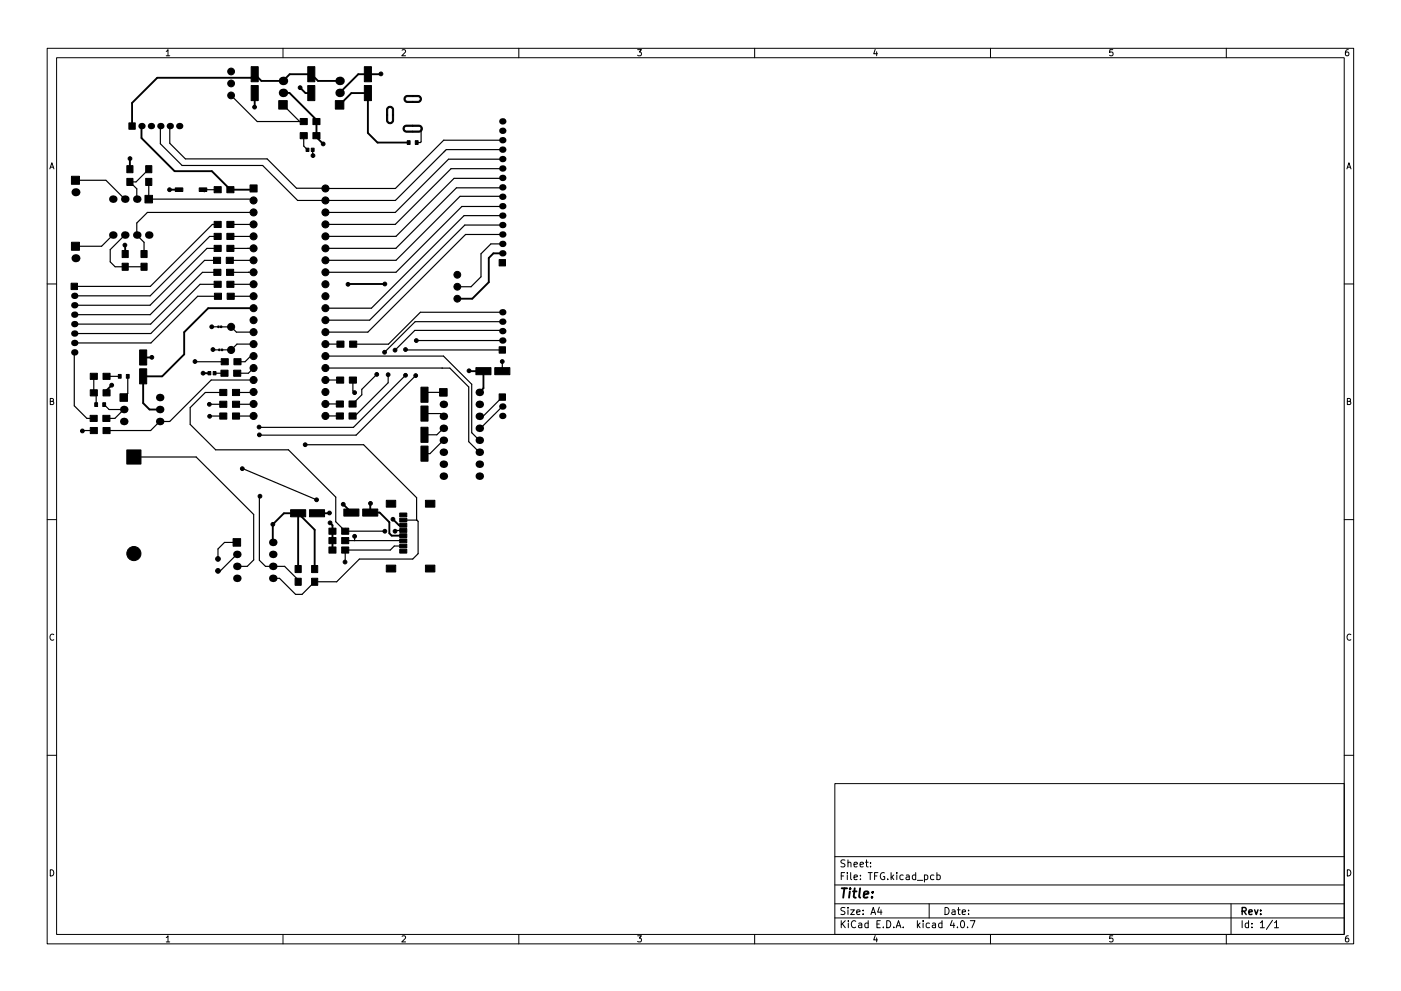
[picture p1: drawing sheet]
<svg xmlns="http://www.w3.org/2000/svg" width="297mm" height="210mm" viewBox="0 0 297 210" stroke-linecap="round" stroke-linejoin="round" font-family="sans-serif">
<g fill="none" stroke="#000" stroke-width=".21">
<path d="M10 10.2h277v190.1h-277zM12 12.2h273v186.1h-273zM35.2 10.9l.4-.4v1.3M35.2 11.8h.8M60 10.2v2M85.2 10.7l.5-.2 .3 .4-.8 .9h.8M110 10.2v2M135.2 10.5h.8l-.4 .5 .3 .2v.5l-.2 .1-.5-.1M160 10.2v2M185.6 10.5l-.4 .9h.9M185.9 11v.8M210 10.2v2"/>
<path d="M235.9 10.5h-.6l-.1 .7 .7-.1v.6l-.2 .1-.5-.1M260 10.2v2M285.9 10.5l-.4 .1-.2 .2-.1 .8 .3 .2 .4-.1v-.6l-.4-.1-.3 .3M10.6 35.8l.4-1.3 .4 1.3M10.7 35.5h.6M285.6 35.8l.4-1.3 .4 1.3M285.7 35.5h.6M10 60.2h2M285 60.2h2M10.7 85.2l.5-.1 .1-.4-.6-.2v1.3h.5l.2-.4-.3-.2M285.7 85.2l.5-.1 .1-.4-.6-.2v1.3h.5l.2-.4-.3-.2M10 110.2h2"/>
<path d="M285 110.2h2M11.4 134.7a.58 .58 0 0 0-.8 .5 .58 .58 0 0 0 .8 .5M286.4 134.7a.58 .58 0 0 0-.8 .5 .58 .58 0 0 0 .8 .5M10 160.2h2M177 166.3h108v32h-108zM285 160.2h2M10.7 184.5a.66 .66 0 0 1 .7 .7 .66 .66 0 0 1-.7 .6zM35.2 198.9l.4-.4v1.3M35.2 199.8h.8M60 198.3v2M85.2 198.7l.5-.2 .3 .4-.8 .9h.8M110 198.3v2"/>
<path d="M135.2 198.5h.8l-.4 .5 .3 .2v.5l-.2 .1-.5-.1M160 198.3v2M177 194.8h108M177 191.8h108M177 187.8h108M177 181.8h108M178.4 195.3v1.5M178.4 185.8h.5M178.6 196l.6 .8M179.1 185.1h-.7v1.5M179.1 192.6l-.5-.1-.2 .2v.4l.6 .3 .1 .3-.2 .3h-.6M179.1 182.5l-.5-.1-.2 .2v.4l.6 .3 .1 .3-.2 .3h-.6"/>
<path d="M179.2 195.3l-.8 .9M179.6 185.1v.2M179.6 185.6v1M179.8 192.5v.2M179.8 183.1l.2-.2 .4 .1v.9M179.8 182.4v1.5M179.8 193v1M179.9 195.3v.2M179.9 195.8v1M180.4 193h.7l-.7 1h.7M180.4 185.1v1.3l.2 .2M181.1 186.1l.7-.1-.1-.3-.4-.1-.2 .2v.8h.6"/>
<path d="M181.1 183.4l.7-.1-.1-.3-.4-.1-.2 .2v.8h.6M181.4 195.5a.71 .71 0 0 0-1 .5 .71 .71 0 0 0 .7 .8l.3-.1M181.6 193.5l.8-.1-.1-.3-.4-.1-.3 .2 .1 .8h.6M182.1 195.9h.5l.1 .9M182.4 183.4l.7-.1-.1-.3-.4-.1-.2 .2v.8h.6M182.4 186.5v.1M182.4 185.7v.1M182.7 196.2l-.5 .1-.2 .2 .2 .3h.5M183 193.9v.1M183 193.1v.1M183.5 182.9h.6M183.7 182.4v1.3l.4 .2"/>
<path d="M184.1 195.9l-.5-.1-.2 .3 .1 .7h.6M184.1 195.3v1.5M184.1 185.1h.8M184.5 185.1v1.5M184.6 183.8v.1M184.6 183v.1M184.6 194l.5-1.5 .5 1.5M184.8 193.6h.7M185.4 185.8h.5M185.6 198.5l-.4 .9h.9M185.9 199v.8M185.9 196h.5"/>
<path d="M186.1 185.1h-.7v1.5M186.4 192.5l-.3 1h.9M186.6 195.3h-.7v1.5h.7M186.8 193v1M187.3 196.7v.1M187.5 185.2a.7 .7 0 0 0-.9 .7 .7 .7 0 0 0 .9 .7l.1-.6h-.3M188 195.3a.76 .76 0 0 1 .9 .8 .76 .76 0 0 1-.9 .7zM188.2 186.5v.1M188.9 185.1v1.5M189.1 186.1l.4 .5M189.5 196.7v.1M189.5 185.6l-.6 .6"/>
<path d="M190 196.8l.5-1.5 .5 1.5M190.1 185.1v.2M190.1 196.4h.8M190.1 185.6v1M191.5 196.7v.1M191.5 185.7l-.4-.1-.3 .3 .1 .7h.6M192.1 185.7h.6l.1 .9M192.8 186l-.5 .1-.2 .2 .2 .3h.5M194.1 185.7l-.4-.1-.3 .3 .2 .7h.5M194.1 185.1v1.5M194.5 195.3v1.5M194.5 186.8h1.1"/>
<path d="M194.6 196.3l.5 .5M195.1 195.8l-.6 .6M195.7 195.3v.2M195.7 195.8v1M196 185.7l.4-.1 .3 .3-.1 .7h-.6M196 185.6v1.5M197 191.8v3M197.1 195.9l-.5-.1-.2 .3 .1 .7h.6M197.7 195.9h.6l.1 .9M198 185.7l-.4-.1-.3 .3 .1 .7h.6M198.4 196.2l-.5 .1-.3 .2 .3 .3h.5M198.6 185.7l.5-.1 .3 .3-.2 .7h-.6"/>
<path d="M198.6 185.1v1.5M199.7 195.9l-.4-.1-.3 .3 .1 .7h.6M199.7 195.3v1.5M200.4 192.5a.76 .76 0 0 1 .8 .8 .76 .76 0 0 1-.8 .7zM201.9 193.1h.5l.1 .9M201.9 195.3l-.4 1h.9M202.2 195.8v1M202.5 193.4l-.5 .1-.2 .2 .2 .3h.5M203 196.7v.1M203 193h.6M203.2 192.5v1.3l.4 .2M203.9 195.4l.1-.1a.8 .8 0 0 1 .5 .8 .8 .8 0 0 1-.5 .7 1 1 0 0 1-.1-1.4z"/>
<path d="M204 193.5l.7-.1-.1-.3-.4-.1-.2 .2 .1 .8h.5M205.1 196.7v.1M205.4 193.9v.1M205.4 193.1v.1M205.7 195.3h1l-.6 1.5M210 198.3v2M235.9 198.5h-.6l-.1 .7 .7-.1v.6l-.2 .1-.5-.1M260 198.3v2M261 191.8v6.5M263.4 195.3v1.5M264.7 195.9l-.4-.1-.3 .3 .1 .7h.6M264.7 195.3v1.5"/>
<path d="M265.4 196.7v.1M265.4 195.9v.1M267.2 195.8l.4-.5v1.5M267.2 196.8h.9M269.8 195.3l-1.3 1.9M270.2 195.8l.4-.5v1.5M270.2 196.8h.9M285.7 184.5a.66 .66 0 0 1 .7 .7 .66 .66 0 0 1-.7 .6zM285.9 198.5l-.4 .1-.2 .3-.1 .7 .3 .2 .4-.1v-.6l-.4-.1-.3 .3"/>
</g>
<path d="M263.4 193.3l.7-.1 .1-.2-.1-.3-.7-.2v1.5M263.7 193.3l.5 .7M264.8 193.5l.7-.1-.1-.3-.4-.1-.2 .2 .1 .8h.5M266 193l.4 1 .3-1M267.3 193.9v.1M267.3 193.1v.1" fill="none" stroke="#000" stroke-width=".3"/>
<g fill="none" stroke="#000" stroke-width=".4">
<path d="M54 19.7v3M60 19.7h1.4l5.7 5.7v3.7l1.4 1.4M63.6 18.6l1.2 1.1h1.2M72 17.2h-4.6l-1.4-1.5h-4.6l-1.4 1.5h-4.6l-1.4-1.5-.8 .8h-19.9l-5.3 5.3v4.9M80.8 15.7h-4.8l-4 4M27.5 33.7v2.2M27.6 33.6l-.1 .1M30 26.7v2.6l7 7h7.9l4 3.9h4.6l.3-.2M72 22.2l2.5-2.5h3.5v8.5l2 2h6.7M26.5 52v1.9M35.9 40.2h2.1M35.9 40.2v.1"/>
<path d="M106.5 53.7h-1.9l-1 1v5.2l-3.5 3.5h-3.1M32.2 75.8h-1.8M43.1 79.2h.1M43.1 79.2h1.3M53.8 65.4h-9.7l-5 5.1v4.7l-4.7 4.6h-4v5.7l1.3 1.4h2.2M81.6 60.3h-7.8M99.4 78.7h3.1v3.7l-.9 .8M23.7 81.7l-1.1 1.1v.5M63.2 108.9h-3l-2.4 2.4v3.8M63.2 108.9v11.8M63.2 108.9l3.5 3.5v8.3M69.8 108.8l-2.6 .1"/>
<path d="M70 110.9l.5 .5v5.3M72.8 107l1.7 1.7M78.5 106.8v1.9h2l2 2.1v2.4l.5 .4h2.5M83.3 110.2l1.3 1.2h.9M178.5 188.5h1.1M179 188.5l-.2 2M180.2 189.1l-.2 1.4M180.3 188.5l-.1 .2M180.8 189.1h.8M181.2 188.5l-.2 1.7 .1 .2 .3 .1M182.4 188.5l-.3 1.7 .3 .3M183.1 189.8l1-.2v-.4h-.8l-.2 1 .2 .3 .6-.1"/>
<path d="M184.9 190.3v.2M185 189.2v.2"/>
</g>
<g fill="#000" stroke="#000" stroke-width=".21">
<path d="M53.3 14.1h1.4v3.2h-1.4zM53.3 18.1h1.4v3.2h-1.4zM65.3 14.1h1.4v3.2h-1.4zM65.3 18.1h1.4v3.2h-1.4zM77.3 14.1h1.4v3.2h-1.4zM15.2 37.4h1.7v1.7h-1.7zM26.9 35.1h1.3v1.5h-1.3zM26.9 37.8h1.3v1.5h-1.3zM27.3 26.1h1.4v1.3h-1.4zM30.9 35.1h1.3v1.5h-1.3zM30.9 37.8h1.3v1.5h-1.3zM45.4 39.6h1.5v1.3h-1.5z"/>
<path d="M48.1 39.6h1.5v1.3h-1.5zM59.1 21.3h1.8v1.8h-1.8zM63.6 28.1h1.5v1.3h-1.5zM64.9 31.4h.6v.7h-.6zM63.6 25.1h1.5v1.3h-1.5zM66 31.4h.6v.7h-.6zM66.3 28.1h1.5v1.3h-1.5zM66.3 25.1h1.5v1.3h-1.5zM71.1 21.3h1.8v1.8h-1.8zM77.3 18.1h1.4v3.2h-1.4zM82 24.4h.2v1.3l.5 .3 .5-.3v-1.3h.2v1.2l-.3 .5-.5 .1-.5-.3zM82.2 22.8l.6-.2 .5 .2 .1 .4v1.2h-.2v-1.3l-.5-.3-.5 .3v1.3h-.2v-1.2z"/>
<path d="M83.3 24.3l.1 .1zM86.4 29.8h.6v.8h-.6zM87.5 20.2l1.5 .2 .3 .5-.1 .5-.5 .3h-1.2v-.2l1.3-.1 .3-.4-.3-.5h-1.3zM85.9 20.5l.4-.2 1.2-.1v.3h-1.3l-.3 .5 .3 .4 1.3 .1v.2h-1.2l-.4-.1-.2-.5zM87.5 26.5l1.7 .1 .3 .5v.6l-.6 .3h-1.4v-.2h1.5l.3-.5-.3-.5h-1.5zM85.7 26.8l.4-.2 1.4-.1v.3h-1.5l-.3 .5 .3 .5h1.5v.2l-1.7-.1-.3-.5zM87.4 26.6l.1 .1zM87.4 21.6l.1 .1zM88.1 29.8h.6v.8h-.6zM15.2 51.4h1.7v1.7h-1.7zM25.9 53.1h1.3v1.5h-1.3zM25.9 55.8h1.3v1.5h-1.3z"/>
<path d="M30.7 41.4h1.6v1.6h-1.6zM29.9 55.8h1.3v1.5h-1.3zM29.9 53.1h1.3v1.5h-1.3zM37.2 39.9h1.6v.7h-1.6zM42.2 39.9h1.6v.7h-1.6zM45.3 54.6h1.5v1.3h-1.5zM45.3 57.1h1.5v1.3h-1.5zM45.4 47h1.5v1.3h-1.5zM45.4 49.5h1.5v1.3h-1.5zM45.4 52h1.5v1.3h-1.5zM48 54.6h1.5v1.3h-1.5zM48 57.1h1.5v1.3h-1.5z"/>
<path d="M48.1 47h1.5v1.3h-1.5zM48.1 49.5h1.5v1.3h-1.5zM48.1 52h1.5v1.3h-1.5zM53 39.2h1.5v1.5h-1.5zM105.8 55.1h1.4v1.3h-1.4zM15.1 60.1h1.3v1.3h-1.3zM19.1 79.2h1.5v1.3h-1.5zM21.8 79.2h1.5v1.3h-1.5zM25.1 79.4h.6v.8h-.6zM26.8 79.4h.6v.8h-.6zM29.6 74.2h1.5v3.2h-1.5zM44.1 78.8h.6v.7h-.6z"/>
<path d="M45.4 59.7h1.5v1.3h-1.5zM45.5 62.2h1.5v1.3h-1.5zM45.2 78.8h.6v.7h-.6zM46.2 69.2h.3v.3h-.3zM46.4 74.1h.3v.3h-.3zM46.7 69.2h.3v.3h-.3zM46.8 78.5h1.5v1.3h-1.5zM46.9 74.1h.3v.3h-.3zM48.1 59.7h1.5v1.3h-1.5zM48.2 62.2h1.5v1.3h-1.5zM46.9 76.1h1.5v1.3h-1.5zM49.5 78.5h1.5v1.3h-1.5z"/>
<path d="M49.6 76.1h1.5v1.3h-1.5zM71.4 72.4h1.5v1.3h-1.5zM74.1 72.4h1.5v1.3h-1.5zM100.9 78h3.2v1.5h-3.2zM104.9 78h3.2v1.5h-3.2zM105.8 73.6h1.4v1.3h-1.4zM19.1 88.1h1.5v1.3h-1.5zM19.1 82.7h1.5v1.3h-1.5zM19.1 90.7h1.5v1.3h-1.5zM20.1 85.4h.6v.8h-.6zM21.8 85.4h.6v.8h-.6zM21.8 88.1h1.5v1.3h-1.5z"/>
<path d="M21.8 82.7h1.5v1.3h-1.5zM21.8 90.7h1.5v1.3h-1.5zM25.4 83.5h1.6v1.6h-1.6zM26.9 95.5h3v3h-3zM29.6 78.2h1.5v3.2h-1.5zM46.6 85.1h1.5v1.3h-1.5zM46.6 87.6h1.5v1.3h-1.5zM46.6 82.6h1.5v1.3h-1.5zM49.3 85.1h1.5v1.3h-1.5zM49.3 87.6h1.5v1.3h-1.5zM49.3 82.6h1.5v1.3h-1.5zM71.4 80h1.5v1.3h-1.5z"/>
<path d="M71.3 87.6h1.5v1.3h-1.5zM71.3 85.1h1.5v1.3h-1.5zM74.1 80h1.5v1.3h-1.5zM74 87.6h1.5v1.3h-1.5zM74 85.1h1.5v1.3h-1.5zM89.3 82.1h1.4v3.2h-1.4zM89.3 86.1h1.4v3.2h-1.4zM89.3 90.6h1.4v3.2h-1.4zM89.3 94.6h1.4v3.2h-1.4zM93.2 82.4h1.6v1.6h-1.6zM105.8 83.6h1.4v1.3h-1.4zM49.4 114.3h1.6v1.6h-1.6z"/>
<path d="M61.6 108.1h3.2v1.5h-3.2zM65.6 108.1h3.2v1.5h-3.2zM69.7 116.1h1.5v1.3h-1.5zM69.7 114.1h1.5v1.3h-1.5zM69.7 112.1h1.5v1.3h-1.5zM72.4 116.1h1.5v1.3h-1.5zM72.4 114.1h1.5v1.3h-1.5zM72.4 112.1h1.5v1.3h-1.5zM72.9 108h3.2v1.5h-3.2zM76.9 108h3.2v1.5h-3.2zM81.9 106.1h2v1.5h-2zM81.9 119.9h2v1.4h-2z"/>
<path d="M84.7 108.8h1.6v.8h-1.6zM84.7 109.9h1.6v.8h-1.6zM84.7 111h1.6v.8h-1.6zM84.7 112.1h1.6v.8h-1.6zM84.7 113.2h1.6v.8h-1.6zM84.7 114.3h1.6v.8h-1.6zM84.7 115.4h1.6v.8h-1.6zM84.7 116.5h1.6v.8h-1.6zM90.2 119.9h2v1.4h-2zM90.2 106.1h2v1.5h-2zM62.6 122.7h1.3v1.5h-1.3zM62.6 120h1.3v1.5h-1.3z"/>
<path d="M66.1 122.7h1.3v1.5h-1.3zM66.1 120h1.3v1.5h-1.3z"/>
<circle cx="49" cy="15.2" r=".72"/>
<circle cx="49" cy="17.7" r=".72"/>
<circle cx="63.6" cy="18.6" r=".4"/>
<circle cx="80.8" cy="15.7" r=".4"/>
<circle cx="27.6" cy="33.6" r=".4"/>
<circle cx="49" cy="20.2" r=".72"/>
<circle cx="54" cy="22.7" r=".4"/>
<circle cx="66.4" cy="33" r=".4"/>
<circle cx="68.5" cy="30.5" r=".4"/>
<circle cx="69" cy="40" r=".75"/>
<circle cx="26.5" cy="52" r=".4"/>
<circle cx="35.9" cy="40.3" r=".4"/>
<circle cx="53.8" cy="42.5" r=".75"/>
<circle cx="53.8" cy="55.2" r=".75"/>
<circle cx="53.8" cy="47.6" r=".75"/>
<circle cx="53.8" cy="57.8" r=".75"/>
<circle cx="53.8" cy="45.1" r=".75"/>
<circle cx="53.8" cy="52.7" r=".75"/>
<circle cx="53.8" cy="50.1" r=".75"/>
<circle cx="69" cy="42.5" r=".75"/>
<circle cx="69" cy="55.2" r=".75"/>
<circle cx="69" cy="50.1" r=".75"/>
<circle cx="69" cy="52.7" r=".75"/>
<circle cx="69" cy="47.6" r=".75"/>
<circle cx="69" cy="45.1" r=".75"/>
<circle cx="69" cy="57.8" r=".75"/>
<circle cx="97" cy="58.3" r=".72"/>
<circle cx="32.2" cy="75.8" r=".4"/>
<circle cx="41.3" cy="76.7" r=".4"/>
<circle cx="43.1" cy="79.2" r=".4"/>
<circle cx="44.9" cy="69.3" r=".4"/>
<circle cx="45.1" cy="74.2" r=".4"/>
<circle cx="49" cy="74.2" r=".75"/>
<circle cx="49" cy="69.3" r=".75"/>
<circle cx="53.8" cy="78.1" r=".75"/>
<circle cx="53.8" cy="67.9" r=".75"/>
<circle cx="53.8" cy="60.3" r=".75"/>
<circle cx="53.8" cy="65.4" r=".75"/>
<circle cx="53.8" cy="73" r=".75"/>
<circle cx="53.8" cy="75.5" r=".75"/>
<circle cx="53.8" cy="62.8" r=".75"/>
<circle cx="53.8" cy="70.5" r=".75"/>
<circle cx="69" cy="60.3" r=".75"/>
<circle cx="69" cy="78.1" r=".75"/>
<circle cx="69" cy="75.5" r=".75"/>
<circle cx="69" cy="65.4" r=".75"/>
<circle cx="69" cy="73" r=".75"/>
<circle cx="69" cy="67.9" r=".75"/>
<circle cx="69" cy="70.5" r=".75"/>
<circle cx="69" cy="62.8" r=".75"/>
<circle cx="73.8" cy="60.3" r=".4"/>
<circle cx="79.9" cy="79.4" r=".4"/>
<circle cx="81.5" cy="74.7" r=".4"/>
<circle cx="81.6" cy="60.3" r=".4"/>
<circle cx="82.3" cy="79.5" r=".4"/>
<circle cx="83.8" cy="74.3" r=".4"/>
<circle cx="86" cy="74.2" r=".4"/>
<circle cx="86" cy="79.6" r=".4"/>
<circle cx="88.1" cy="79.7" r=".4"/>
<circle cx="88.3" cy="72.3" r=".4"/>
<circle cx="97" cy="63.4" r=".72"/>
<circle cx="97" cy="60.8" r=".72"/>
<circle cx="99.4" cy="78.7" r=".4"/>
<circle cx="106.5" cy="76.7" r=".4"/>
<circle cx="17.5" cy="91.4" r=".4"/>
<circle cx="23.7" cy="81.7" r=".4"/>
<circle cx="44.4" cy="85.8" r=".4"/>
<circle cx="44.4" cy="88.3" r=".4"/>
<circle cx="51.4" cy="99.4" r=".4"/>
<circle cx="53.8" cy="83.2" r=".75"/>
<circle cx="53.8" cy="80.6" r=".75"/>
<circle cx="53.8" cy="85.7" r=".75"/>
<circle cx="53.8" cy="88.2" r=".75"/>
<circle cx="54.9" cy="90.6" r=".4"/>
<circle cx="55" cy="92.3" r=".4"/>
<circle cx="64.7" cy="94.4" r=".4"/>
<circle cx="69" cy="80.6" r=".75"/>
<circle cx="69" cy="85.7" r=".75"/>
<circle cx="69" cy="83.2" r=".75"/>
<circle cx="69" cy="88.2" r=".75"/>
<circle cx="75.2" cy="83.3" r=".4"/>
<circle cx="28.4" cy="117.4" r="1.5"/>
<circle cx="28.4" cy="117.4" r=".4"/>
<circle cx="46.2" cy="118.6" r=".5"/>
<circle cx="55.1" cy="105.3" r=".4"/>
<circle cx="57.8" cy="111.2" r=".4"/>
<circle cx="67.1" cy="106" r=".4"/>
<circle cx="69.8" cy="108.8" r=".4"/>
<circle cx="70" cy="110.9" r=".4"/>
<circle cx="72.8" cy="107" r=".4"/>
<circle cx="73.2" cy="119.2" r=".4"/>
<circle cx="75.2" cy="113.8" r=".4"/>
<circle cx="78.5" cy="106.8" r=".4"/>
<circle cx="81.6" cy="112.7" r=".4"/>
<circle cx="83.3" cy="110.2" r=".4"/>
<circle cx="83.8" cy="112.7" r=".4"/>
<circle cx="46.2" cy="121.1" r=".5"/>
</g>
<g fill="#000">
<circle cx="60" cy="19.7" r=".9"/>
<circle cx="60" cy="17.2" r=".9"/>
<circle cx="72" cy="19.7" r=".9"/>
<circle cx="72" cy="17.2" r=".9"/>
<circle cx="30" cy="26.7" r=".67"/>
<circle cx="32" cy="26.7" r=".67"/>
<circle cx="34" cy="26.7" r=".67"/>
<circle cx="36" cy="26.7" r=".67"/>
<circle cx="38" cy="26.7" r=".67"/>
<circle cx="106.5" cy="39.7" r=".67"/>
<circle cx="106.5" cy="37.7" r=".67"/>
<circle cx="106.5" cy="33.7" r=".67"/>
<circle cx="106.5" cy="31.7" r=".67"/>
<circle cx="106.5" cy="35.7" r=".67"/>
<circle cx="106.5" cy="25.7" r=".67"/>
<circle cx="106.5" cy="27.7" r=".67"/>
<circle cx="106.5" cy="29.7" r=".67"/>
<circle cx="16" cy="54.8" r=".85"/>
<circle cx="16" cy="40.8" r=".85"/>
<circle cx="23.9" cy="49.9" r=".8"/>
<circle cx="23.9" cy="42.2" r=".8"/>
<circle cx="26.5" cy="49.9" r=".8"/>
<circle cx="26.5" cy="42.2" r=".8"/>
<circle cx="29" cy="42.2" r=".8"/>
<circle cx="29" cy="49.9" r=".8"/>
<circle cx="31.5" cy="49.9" r=".8"/>
<circle cx="106.5" cy="43.7" r=".67"/>
<circle cx="106.5" cy="49.7" r=".67"/>
<circle cx="106.5" cy="45.7" r=".67"/>
<circle cx="106.5" cy="41.7" r=".67"/>
<circle cx="106.5" cy="53.7" r=".67"/>
<circle cx="106.5" cy="51.7" r=".67"/>
<circle cx="106.5" cy="47.7" r=".67"/>
<circle cx="15.7" cy="70.8" r=".67"/>
<circle cx="15.7" cy="72.8" r=".67"/>
<circle cx="15.7" cy="64.8" r=".67"/>
<circle cx="15.7" cy="66.8" r=".67"/>
<circle cx="15.7" cy="68.8" r=".67"/>
<circle cx="15.7" cy="74.8" r=".67"/>
<circle cx="15.7" cy="62.8" r=".67"/>
<circle cx="106.5" cy="72.2" r=".67"/>
<circle cx="106.5" cy="70.2" r=".67"/>
<circle cx="106.5" cy="68.2" r=".67"/>
<circle cx="106.5" cy="66.2" r=".67"/>
<circle cx="26.2" cy="86.9" r=".8"/>
<circle cx="26.2" cy="89.4" r=".8"/>
<circle cx="33.9" cy="84.3" r=".8"/>
<circle cx="33.9" cy="89.4" r=".8"/>
<circle cx="33.9" cy="86.9" r=".8"/>
<circle cx="94" cy="88.3" r=".8"/>
<circle cx="94" cy="85.8" r=".8"/>
<circle cx="94" cy="90.9" r=".8"/>
<circle cx="94" cy="98.5" r=".8"/>
<circle cx="94" cy="93.4" r=".8"/>
<circle cx="94" cy="95.9" r=".8"/>
<circle cx="101.6" cy="95.9" r=".8"/>
<circle cx="101.6" cy="85.8" r=".8"/>
<circle cx="101.6" cy="93.4" r=".8"/>
<circle cx="101.6" cy="88.3" r=".8"/>
<circle cx="101.6" cy="83.2" r=".8"/>
<circle cx="101.6" cy="90.9" r=".8"/>
<circle cx="101.6" cy="98.5" r=".8"/>
<circle cx="106.5" cy="86.2" r=".67"/>
<circle cx="106.5" cy="88.2" r=".67"/>
<circle cx="50.2" cy="117.6" r=".8"/>
<circle cx="57.8" cy="117.6" r=".8"/>
<circle cx="57.8" cy="115.1" r=".8"/>
<circle cx="94" cy="101" r=".8"/>
<circle cx="101.6" cy="101" r=".8"/>
<circle cx="50.2" cy="120.2" r=".8"/>
<circle cx="50.2" cy="122.7" r=".8"/>
<circle cx="57.8" cy="122.7" r=".8"/>
<circle cx="57.8" cy="120.2" r=".8"/>
</g>
<g fill="none" stroke="#000" stroke-width=".25">
<path d="M16 38.2h6.5l4 4M31.5 35.9l-2.7 2.7h-1.3l1.5 1.5v2.1M31.5 38.6v3.6h22l.3 .3M34 26.7v3.8l4.6 4.6h17.1l7.4 7.4h20.7l10.8-10.8h11.9M36 26.7v3.7l3.3 3.3h17.3l6.3 6.2 20.9 .1 10.3-10.3h12.4M49 20.2l5.5 5.6h9.9M60 22.2l3.5 3.6M64.4 28.8v2.2l.8 .8M66.3 31.8l.1 1.2M89.3 27.3v2.8l-.2 .1h-.7M106.5 33.8h-11.4l-11.3 11.3h-14.8M106.5 31.7h.1"/>
<path d="M106.5 35.7l-10.9 .1-11.8 11.8h-14.8M106.5 37.7l-10.2 .1-12.3 12.3h-15M106.5 39.7l-9.7 .2-12.9 12.8h-14.9M106.5 33.7v.1M23.9 49.9l-2.4 2.3h-5.5M26.5 49.9l-3.1 3.1v2.6l1 1h6.1M46 55.2h-2.6l-11.6 11.6h-16.1M46.1 57.8h-3.2l-11 11h-16.2M46.1 47.6h-1.1l-13.1 13.2h-16.2M46.1 50.2h-1.7l-12.6 12.6h-16.1M46.1 52.7h-2.2l-12.1 12.1h-16.1M46.2 40.2h-2.4l-.5 .5"/>
<path d="M48.7 55.2h5M48.8 47.6h4.9M48.8 50.2h4.9M52.6 52.7h.1M52.7 57.8h.1M53.8 47.6h-.1M53.8 50.1l-.1 .1M53.8 52.7h-5M53.8 55.2h-.1M53.8 57.8h-5M53.8 45.1h-22.5l-2.3 2.2v2.6l1.5 1.5v2.5M106.5 49.7h-7.8l-20.7 20.8h-9"/>
<path d="M106.5 41.7h-9l-13.5 13.5h-15M106.5 43.7l-8.6 .1-13.9 14h-15M106.5 51.7h-2.4l-2.1 2.1v4.9l-2.1 2.1h-2.9M106.5 47.7h-8l-20.1 20.2h-9.4M106.5 45.7h-8.1l-19.6 19.7h-9.8M15.7 74.8v11.3l2.7 2.7h1.5M19.9 79.8v3.5l.5 .5v2M22.6 79.8h2.8M27.1 79.8v3.7l-.9 .8M41.3 76.7h6.3M44.9 69.3h1.4M45.1 74.2h1.4"/>
<path d="M45.5 79.2h2.1M46.1 60.3h-3.7l-10.4 10.5h-16.3M46.2 62.9h-4.3l-9.9 9.9h-16.3M46.9 69.3h.1M46.9 69.3h2.1M48.8 60.3h4.9M48.9 69.2l1.2 1.3h3.7M48.9 62.9h4.8M53.8 73h-3.6l-1.2 1.2h-1.9M53.8 78.1l-1.1 1.1h-2.4M53.8 75.5h-.6l-1.2 1.2h-1.7M53.8 62.8l-.1 .1"/>
<path d="M53.8 60.3h-.1M69 78.1h26.4l4 4v11.6l2.2 2.2M69 73h3.2M69 75.5h25l6 6v10.3l1.6 1.6M79.9 79.4l-3.2 3.2v1.2l-1.9 1.9h.1M82.3 79.5v1.7l-7.1 7.1h-.4M86 74.2h20.5M86 79.6l-11.1 11.1-20-.1M88.1 79.7l-12.6 12.6h-20.5M88.3 72.2h18.2M88.3 72.2v.1M93.7 78.1h.1"/>
<path d="M106.5 76.7h.1M106.5 76.7v2M106.5 70.2l-.1-.1h-18.5l-4.1 4.2M106.5 68.2h-18.5l-6.5 6.5M106.5 66.2h-17.4l-6.7 6.8h-7.5M19.9 91.3l-2.4 .1M22.1 85.8l1 1.1h3.1l-1.8 1.9h-1.8M28.4 97h13.2l12.2 12.2v9.6l-1.4 1.4h-2.2M47.3 83.3h-3.8l-3.2 3.2v3.5l5.4 5.4h15.5l10 10.1v5.2l2 2M47.3 85.8h-2.9M47.3 88.3h-2.9M50 88.3h3.7"/>
<path d="M51.4 99.4l15.7 6.6M53.8 83.2l-3.8 .1M53.8 85.7l-3.8 .1M53.8 88.2l-.1 .1M53.8 80.6h-9l-8.8 8.8h-2.1l-2 1.9h-9.3M64.7 94.4h12.4l11.2 11.2v4.7M69 88.2h3M69 85.7h3M69 80.6h3.1M72 88.2l.1 .1M72 85.7h.1M74.8 80.6v2.3l.4 .4"/>
<path d="M90 87.7h3.4l.6 .6M94 83.2h-3.5l-.5 .5M94 93.4l-2.8 2.8h-1.2M94 90.9l-1.4 1.3h-2.6M106.5 84.2l-4.1 4.1h-.8M106.5 86.2l-4.6 4.7h-.3M50.2 115.1h-2.6l-1.4 1.4v2.1M50.2 117.6l-3.5 3.5h-.5M55.1 105.3l-.1 .1v13.5l1.3 1.3h4.1l2.8 2.8v.4M73.2 112.1v.6M73.2 112.7h8.4M73.2 114.7h12.3"/>
<path d="M75.2 113.8v.9M81.6 112.7h.1M85.4 115.7l.1 .1h-1.9l-.9 .9h-9.5v2.5M85.5 110.3h2.9l.2 .3v6.9l-1.1 1.1h-11.3l-4.8 4.8h-4.7l-2.7 2.7h-1.3l-3.4-3.4h-1.5M85.5 112.5h-1.6l-.1 .2"/>
</g>
</svg>
